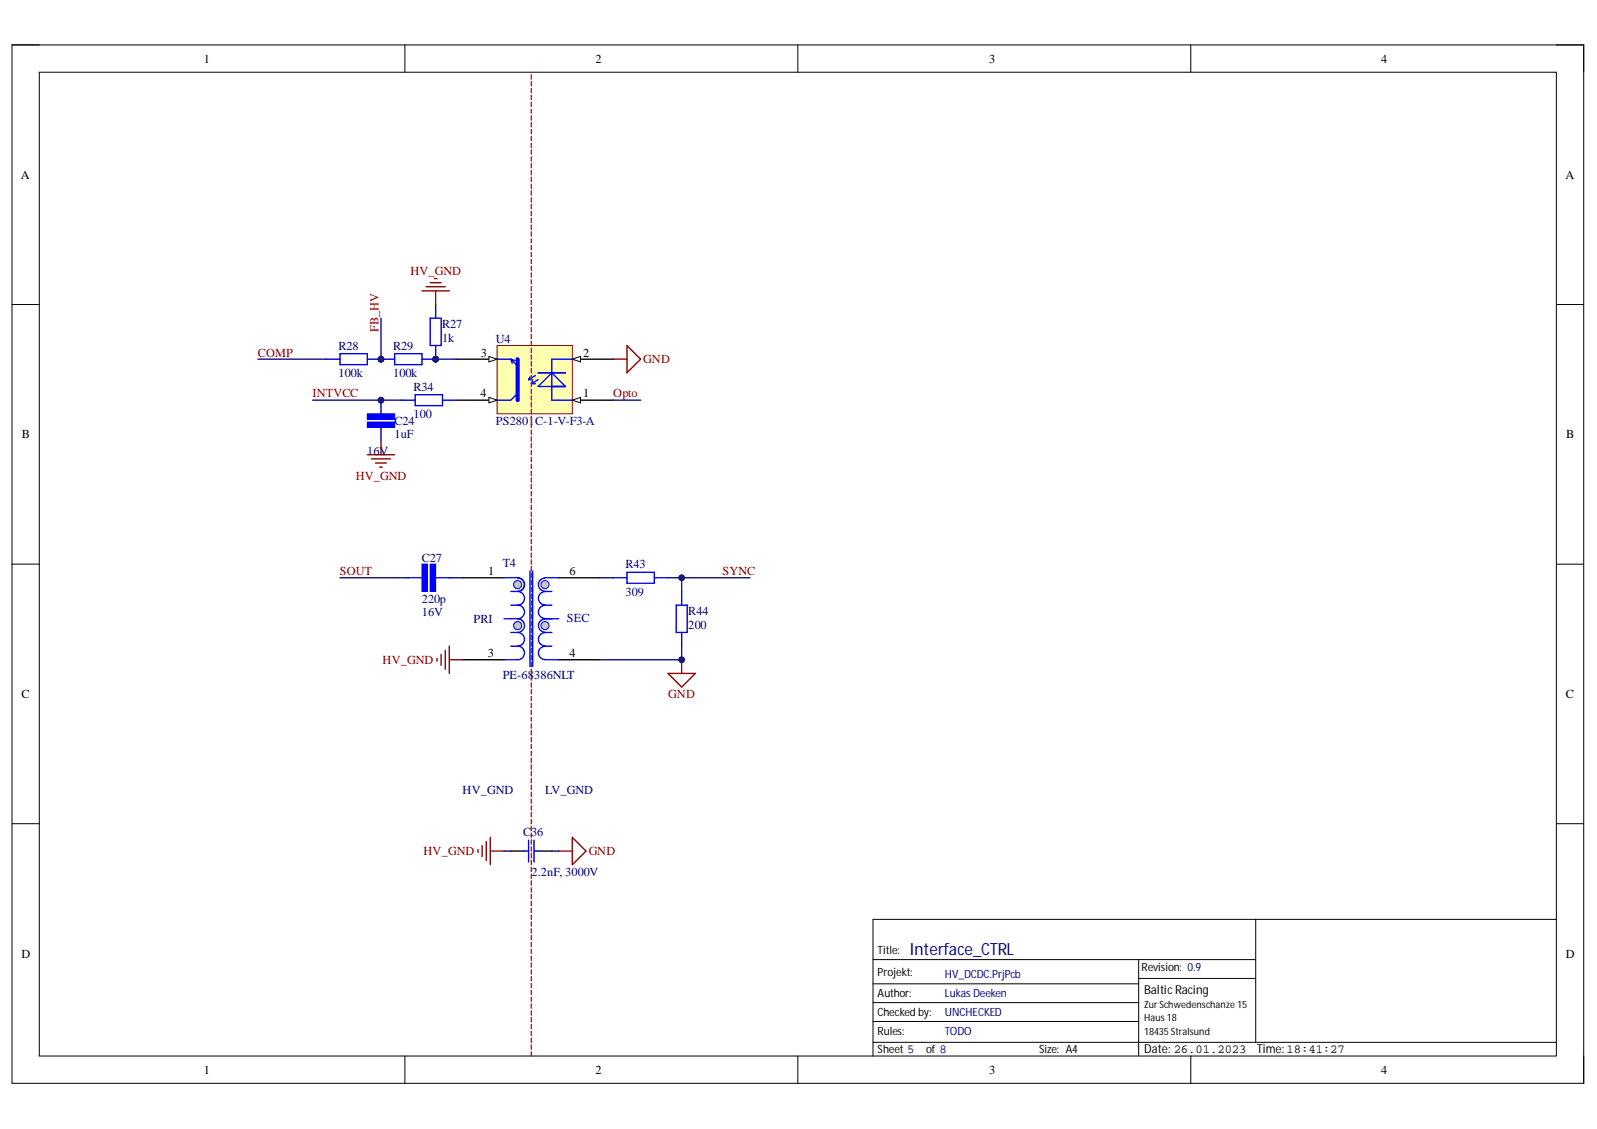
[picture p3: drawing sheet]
<svg xmlns="http://www.w3.org/2000/svg" width="297mm" height="210mm" viewBox="0 0 297 210" stroke-linecap="round" stroke-linejoin="round" font-family="sans-serif">
<defs><g id="words">
<text font-size="3.1" fill="#000080" x="169.2" y="177.6">Interface_CTRL</text>
<g font-size="2.3">
<text x="37.9" y="11.7">1</text>
<text x="110.8" y="11.7">2</text>
<text x="184" y="11.7">3</text>
<text x="256.9" y="11.7">4</text>
<text x="3.9" y="33.3">A</text>
<text x="291.2" y="33.3">A</text>
<text x="89.4" y="66.3">3</text>
<text x="108.5" y="66.3">2</text>
<text x="89.4" y="73.9">4</text>
<text x="108.5" y="73.9">1</text>
<text x="4.1" y="81.5">B</text>
<text x="291.3" y="81.5">B</text>
<text x="90.8" y="107">1</text>
<text x="105.9" y="107">6</text>
<text x="90.7" y="122.2">3</text>
<text x="105.9" y="122.2">4</text>
<text x="4" y="129.8">C</text>
<text x="291.2" y="129.8">C</text>
<text x="4" y="178.1">D</text>
<text x="291.2" y="178.1">D</text>
<text x="212.8" y="184.8">BalticRacing</text>
<text x="212.8" y="195.8">Date: 26.01.2023</text>
<text x="233.8" y="195.8">Time:18:41:27</text>
<text x="37.9" y="199.6">1</text>
<text x="110.8" y="199.6">2</text>
<text x="184" y="199.6">3</text>
<text x="256.9" y="199.6">4</text>
</g>
<g font-size="2.3" fill="#800000">
<text x="76.3" y="51.1">HV_GND</text>
<text x="70.4" y="61.7" transform="rotate(-90 70.4 61.7)">FB_HV</text>
<text x="48" y="66.3">COMP</text>
<text x="119.6" y="67.6">GND</text>
<text x="58.1" y="73.9">INTVCC</text>
<text x="114.1" y="73.9">Opto</text>
<text x="66.2" y="89.2">HV_GND</text>
<text x="63.2" y="107">SOUT</text>
<text x="134.4" y="107">SYNC</text>
<text x="71.2" y="123.4">HV_GND</text>
<text x="124.3" y="129.8">GND</text>
<text x="78.8" y="159">HV_GND</text>
<text x="109.5" y="159">GND</text>
</g>
<g font-size="2.3" fill="#000080">
<text x="63" y="65">R28</text>
<text x="73.1" y="65">R29</text>
<text x="82.2" y="63.5">1k</text>
<text x="82.2" y="61">R27</text>
<text x="92.2" y="63.8">U4</text>
<text x="63" y="70.1">100k</text>
<text x="73.1" y="70.1">100k</text>
<text x="76.9" y="77.7">100</text>
<text x="76.9" y="72.6">R34</text>
<text x="73.4" y="81.5">1uF</text>
<text x="73.4" y="79">C24</text>
<text x="92.2" y="79">PS2801C-1-V-F3-A</text>
<text x="68.3" y="84.6">16V</text>
<text x="78.4" y="104.4">C27</text>
<text x="93.5" y="105.4">T4</text>
<text x="116.3" y="105.7">R43</text>
<text x="78.4" y="112">220p</text>
<text x="116.3" y="110.8">309</text>
<text x="78.4" y="114.6">16V</text>
<text x="88.1" y="115.8">PRI</text>
<text x="105.4" y="115.6">SEC</text>
<text x="128" y="116.9">200</text>
<text x="128" y="114.3">R44</text>
<text x="93.5" y="126.2">PE-68386NLT</text>
<text x="86.1" y="147.5">HV_GND</text>
<text x="101.4" y="147.5">LV_GND</text>
<text x="97.3" y="155.5">C36</text>
<text x="98.8" y="162.9">2.2nF, 3000V</text>
</g>
<g font-size="2.1">
<text x="163.2" y="177.4">Title:</text>
<text x="163.2" y="185.3">Author:</text>
<text x="163.2" y="181.4">Projekt:</text>
<text x="212.3" y="180.5">Revision: 0.9</text>
<text x="163.2" y="188.9">Checked by:</text>
<text x="163.2" y="195.8">Sheet 5</text>
<text x="163.2" y="192.4">Rules:</text>
<text x="172.3" y="195.8">of 8</text>
<text x="193.3" y="195.8">Size: A4</text>
</g>
<g font-size="2.1" fill="#000080">
<text x="175.7" y="185.3">LukasDeeken</text>
<text x="175.7" y="181.9">HV_DCDC.PrjPcb</text>
<text x="175.7" y="188.9">UNCHECKED</text>
<text x="175.7" y="192.4">TODO</text>
</g>
<g font-size="1.9">
<text x="212.8" y="187.5">ZurSchwedenschanze15</text>
<text x="212.8" y="189.9">Haus18</text>
<text x="212.8" y="192.4">18435Stralsund</text>
</g>
</g></defs>
<path d="M2.2 8.4h292.4v193h-292.4z" fill="none" stroke="#000" stroke-width=".19"/>
<path d="M7.3 13.4h282.2v182.9h-282.2z" fill-rule="evenodd" fill="#fff"/>
<g fill="none" stroke="#000" stroke-width=".19">
<path d="M2.2 8.3h5.1M7.3 13.4h282.2v182.9h-282.2zM75.3 8.3v5.1M148.4 8.3v5.1M221.5 8.4v5M289.5 8.4h5.1v5M2.2 56.6h5.1M289.5 56.6h5.1M2.2 104.9h5.1M289.5 104.9h5.1M2.2 153.1h5.1M289.5 153.1h5.1"/>
<path d="M162.4 178.4h71.2M211.8 178.4v17.9M233.6 170.9v22.9M289.5 170.9h-127.1v25.4M75.3 196.3v5.1M148.4 196.3v5.1M162.4 193.8h127.1M162.4 186.4h49.4M162.4 189.9h49.4M162.4 182.9h49.4M211.8 181.9h21.8M221.5 196.3v5.1"/>
<path d="M294.6 196.3v5.1"/>
</g>
<path d="M92.5 64.2h14v12.7h-14z" fill-rule="evenodd" fill="#ffffb0"/>
<path d="M92.5 64.2h14v12.7h-14z" fill="none" stroke="#800000" stroke-width=".19"/>
<path d="M106.5 74.4h7.6" fill="none" stroke="#000" stroke-width=".25"/>
<path d="M106.5 74.4l1.5-.5v1z" fill="#f8fcff"/>
<path d="M106.5 74.4l1.5-.5v1z" fill="none" stroke="#000" stroke-width=".19"/>
<path d="M106.5 66.8h7.6" fill="none" stroke="#000" stroke-width=".25"/>
<path d="M106.5 66.8l1.5-.5v1z" fill="#f8fcff"/>
<path d="M106.5 66.8l1.5-.5v1z" fill="none" stroke="#000" stroke-width=".19"/>
<path d="M84.8 66.8h7.7" fill="none" stroke="#000" stroke-width=".25"/>
<path d="M90.9 66.3l1.6 .5-1.6 .5z" fill="#f8fcff"/>
<path d="M90.9 66.3l1.6 .5-1.6 .5z" fill="none" stroke="#000" stroke-width=".19"/>
<path d="M84.8 74.4h7.7" fill="none" stroke="#000" stroke-width=".25"/>
<path d="M90.9 73.9l1.6 .5-1.6 .5z" fill="#f8fcff"/>
<path d="M90.9 73.9l1.6 .5-1.6 .5z" fill="none" stroke="#000" stroke-width=".19"/>
<g fill="none" stroke="#00f" stroke-width=".25">
<path d="M74.7 74.4h2.5M77.2 73.4h5.1v2h-5.1zM82.3 74.4h2.5M92.5 66.8h2.5M95 66.8l1.3 1.2v5.1l-1.3 1.3h-2.5M95 66.8l.3 .7M95 66.8l.8 .2M98.3 70.6h.8M98.6 70.1l-.3 .5M98.8 71.3h.8M99.1 70.8l-.3 .5M99.6 69.8l-1.3 .8"/>
<path d="M100.1 71.9l2.5-2.6 2.6 2.6zM100.1 69.3h5.1M100.1 70.6l-1.3 .7M106.5 66.8h-3.9v7.6h3.9"/>
</g>
<path d="M96.3 66.8v7.6" fill="none" stroke="#00f" stroke-width=".76"/>
<path d="M114.1 66.8h2.5M116.6 64.2l2.6 2.6-2.6 2.5zM88.9 158v.5M89.7 157.2v2M90.4 156.4v3.6M91.2 158.2h2.5M91.2 155.7v5.1M103.9 158.2h2.6M106.5 155.7l2.5 2.5-2.5 2.6z" fill="none" stroke="#800000" stroke-width=".25"/>
<g fill="none" stroke="#f00" stroke-width=".25">
<path d="M98.8 13.9v.8M98.8 15.2v.8M98.8 16.4v.8M98.8 17.7v.8M98.8 19v.8M98.8 20.3v.7M98.8 21.5v.8M98.8 22.8v.8M98.8 24.1v.8M98.8 25.3v.8M98.8 26.6v.8M98.8 27.9v.8"/>
<path d="M98.8 29.1v.8M98.8 30.4v.8M98.8 31.7v.8M98.8 33v.8M98.8 34.2v.8M98.8 35.5v.8M98.8 36.8v.8M98.8 38v.8M98.8 39.3v.8M98.8 40.6v.8M98.8 41.8v.8M98.8 43.1v.8"/>
<path d="M98.8 44.4v.8M98.8 45.7v.8M98.8 46.9v.8M98.8 48.2v.8M98.8 49.5v.8M98.8 50.7v.8M98.8 52v.8M98.8 53.3v.8M98.8 54.5v.8M98.8 55.8v.8M98.8 57.1v.8M98.8 58.4v.8"/>
<path d="M98.8 59.6v.8M98.8 60.9v.8M98.8 62.2v.8M98.8 63.4v.8M98.8 64.7v.8M98.8 66v.8M98.8 67.3v.7M98.8 68.5v.8M98.8 69.8v.8M98.8 71.1v.8M98.8 72.3v.8M98.8 73.6v.8"/>
<path d="M98.8 74.9v.8M98.8 76.1v.8M98.8 77.4v.8M98.8 78.7v.8M98.8 80v.7M98.8 81.2v.8M98.8 82.5v.8M98.8 83.8v.8M98.8 85v.8M98.8 86.3v.8M98.8 87.6v.8M98.8 88.8v.8"/>
<path d="M98.8 90.1v.8M98.8 91.4v.8M98.8 92.7v.8M98.8 93.9v.8M98.8 95.2v.8M98.8 96.5v.8M98.8 97.7v.8M98.8 99v.8M98.8 100.3v.8M98.8 101.5v.8M98.8 102.8v.8M98.8 104.1v.8"/>
<path d="M98.8 105.4v.8M98.8 106.6v.8M98.8 107.9v.8M98.8 109.2v.8M98.8 110.4v.8M98.8 111.7v.8M98.8 113v.8M98.8 114.2v.8M98.8 115.5v.8M98.8 116.8v.8M98.8 118.1v.7M98.8 119.3v.8"/>
<path d="M98.8 120.6v.8M98.8 121.9v.8M98.8 123.1v.8M98.8 124.4v.8M98.8 125.7v.8M98.8 127v.7M98.8 128.2v.8M98.8 129.5v.8M98.8 130.8v.8M98.8 132v.8M98.8 133.3v.8M98.8 134.6v.8"/>
<path d="M98.8 135.8v.8M98.8 137.1v.8M98.8 138.4v.8M98.8 139.7v.7M98.8 140.9v.8M98.8 142.2v.8M98.8 143.5v.8M98.8 144.7v.8M98.8 146v.8M98.8 147.3v.8M98.8 148.5v.8M98.8 149.8v.8"/>
<path d="M98.8 151.1v.8M98.8 152.4v.7M98.8 153.6v.8M98.8 154.9v.8M98.8 156.2v.8M98.8 157.4v.8M98.8 158.7v.8M98.8 160v.8M98.8 161.2v.8M98.8 162.5v.8M98.8 163.8v.8M98.8 165.1v.7"/>
<path d="M98.8 166.3v.8M98.8 167.6v.8M98.8 168.9v.8M98.8 170.1v.8M98.8 171.4v.8M98.8 172.7v.8M98.8 173.9v.8M98.8 175.2v.8M98.8 176.5v.8M98.8 177.8v.7M98.8 179v.8M98.8 180.3v.8"/>
<path d="M98.8 181.6v.8M98.8 182.8v.8M98.8 184.1v.8M98.8 185.4v.8M98.8 186.6v.8M98.8 187.9v.8M98.8 189.2v.8M98.8 190.5v.8M98.8 191.7v.8M98.8 193v.8M98.8 194.3v.8M98.8 195.5v.8"/>
</g>
<circle cx="70.9" cy="74.4" r=".51" fill="#000080"/>
<circle cx="70.9" cy="74.4" r=".51" fill="none" stroke="#000080" stroke-width=".19"/>
<path d="M68.3 78.5h5.1v1h-5.1z" fill-rule="evenodd" fill="#00f"/>
<path d="M68.3 78.5h5.1v1h-5.1z" fill="none" stroke="#00f" stroke-width=".19"/>
<path d="M68.3 76.9h5.1v1.1h-5.1z" fill-rule="evenodd" fill="#00f"/>
<path d="M68.3 76.9h5.1v1.1h-5.1z" fill="none" stroke="#00f" stroke-width=".19"/>
<path d="M70.9 74.4v2.5M70.9 79.5v2.5" fill="none" stroke="#00f" stroke-width=".25"/>
<circle cx="70.9" cy="74.4" r=".51" fill="#000080"/>
<circle cx="70.9" cy="74.4" r=".51" fill="none" stroke="#000080" stroke-width=".19"/>
<circle cx="70.9" cy="66.8" r=".51" fill="#000080"/>
<circle cx="70.9" cy="66.8" r=".51" fill="none" stroke="#000080" stroke-width=".19"/>
<circle cx="81" cy="66.8" r=".51" fill="#000080"/>
<circle cx="81" cy="66.8" r=".51" fill="none" stroke="#000080" stroke-width=".19"/>
<path d="M70.9 66.8h2.5M73.4 65.8h5.1v2h-5.1z" fill="none" stroke="#00f" stroke-width=".25"/>
<circle cx="70.9" cy="66.8" r=".51" fill="#000080"/>
<circle cx="70.9" cy="66.8" r=".51" fill="none" stroke="#000080" stroke-width=".19"/>
<path d="M78.5 66.8h2.5" fill="none" stroke="#00f" stroke-width=".25"/>
<circle cx="81" cy="66.8" r=".51" fill="#000080"/>
<circle cx="81" cy="66.8" r=".51" fill="none" stroke="#000080" stroke-width=".19"/>
<circle cx="81" cy="66.8" r=".51" fill="#000080"/>
<circle cx="81" cy="66.8" r=".51" fill="none" stroke="#000080" stroke-width=".19"/>
<path d="M80 59.2h2v5h-2zM81 64.2v2.6" fill="none" stroke="#00f" stroke-width=".25"/>
<circle cx="81" cy="66.8" r=".51" fill="#000080"/>
<circle cx="81" cy="66.8" r=".51" fill="none" stroke="#000080" stroke-width=".19"/>
<g fill="none" stroke="#00f" stroke-width=".25">
<path d="M81 56.6v2.6M93.7 107.4h2.6a1.27 1.27 0 0 1 1.3 1.3 1.27 1.27 0 0 1-1.3 1.3M95 110h1.3M95 112.5h1.3M95 117.6h1.3M96.3 110a1.27 1.27 0 0 1 1.3 1.2 1.27 1.27 0 0 1-1.3 1.3M96.3 112.5a1.27 1.27 0 0 1 1.3 1.3 1.27 1.27 0 0 1-1.3 1.2 1.27 1.27 0 0 1 1.2 1.3 1.27 1.27 0 0 1-1.2 1.3M96.3 117.6a1.27 1.27 0 0 1 1.2 1.2 1.27 1.27 0 0 1-1.2 1.3M98.6 106.2v17.7M99.1 106.2v17.7M101.3 107.5a1.22 1.22 0 0 0-1.2 1.2 1.22 1.22 0 0 0 1.3 1.2M101.3 110a1.22 1.22 0 0 0-1.2 1.3 1.22 1.22 0 0 0 1.3 1.2"/>
<path d="M101.3 112.6a1.22 1.22 0 0 0-1.2 1.2 1.22 1.22 0 0 0 1.3 1.2M101.4 107.4h2.5M101.4 110h1.2M101.4 112.5h1.2M95 120.1h1.3M96.3 120.1a1.27 1.27 0 0 1 1.3 1.3 1.27 1.27 0 0 1-1.3 1.3h-2.6"/>
</g>
<path d="M86.1 107.4h7.6M103.9 107.4h7.6M86.1 122.7h7.6M103.9 122.7h7.6" fill="none" stroke="#000" stroke-width=".25"/>
<circle cx="96.3" cy="108.7" r=".76" fill="#c0c0c0"/>
<circle cx="96.3" cy="108.7" r=".76" fill="none" stroke="#00f" stroke-width=".19"/>
<path d="M93.7 115h2.6M96.3 107.4a1.27 1.27 0 0 1 1.3 1.3 1.27 1.27 0 0 1-1.3 1.3M101.3 115.1a1.22 1.22 0 0 0-1.2 1.2 1.22 1.22 0 0 0 1.3 1.2M101.3 117.6a1.22 1.22 0 0 0-1.2 1.3 1.22 1.22 0 0 0 1.3 1.2M101.4 117.6h1.2M101.4 115h2.5M101.3 120.2a1.22 1.22 0 0 0-1.2 1.2 1.22 1.22 0 0 0 1.3 1.2M101.4 120.1h1.2M101.4 122.7h2.5" fill="none" stroke="#00f" stroke-width=".25"/>
<circle cx="96.3" cy="116.3" r=".76" fill="#c0c0c0"/>
<circle cx="96.3" cy="116.3" r=".76" fill="none" stroke="#00f" stroke-width=".19"/>
<circle cx="101.4" cy="108.7" r=".76" fill="#c0c0c0"/>
<circle cx="101.4" cy="108.7" r=".76" fill="none" stroke="#00f" stroke-width=".19"/>
<circle cx="101.4" cy="116.3" r=".76" fill="#c0c0c0"/>
<circle cx="101.4" cy="116.3" r=".76" fill="none" stroke="#00f" stroke-width=".19"/>
<path d="M114.1 107.4h2.5M116.6 106.4h5.1v2h-5.1zM121.7 107.4h2.5M125.8 112.5h2v5.1h-2zM126.8 110v2.5M126.8 117.6v2.5" fill="none" stroke="#00f" stroke-width=".25"/>
<path d="M78.5 54.1h5.1M79.2 53.3h3.6M80 52.6h2M80.8 51.8h.5M81 54.1v2.5M68.3 84.6h5.1M69.1 85.3h3.5M69.8 86.1h2.1M70.6 86.8h.5M70.9 82v2.6M124.2 125.2h5.1l-2.5 2.5zM126.8 122.7v2.5" fill="none" stroke="#800000" stroke-width=".25"/>
<circle cx="126.8" cy="122.7" r=".51" fill="#000080"/>
<circle cx="126.8" cy="122.7" r=".51" fill="none" stroke="#000080" stroke-width=".19"/>
<path d="M78.5 104.9h1v5.1h-1z" fill-rule="evenodd" fill="#00f"/>
<path d="M78.5 104.9h1v5.1h-1z" fill="none" stroke="#00f" stroke-width=".19"/>
<path d="M80 104.9h1v5.1h-1z" fill-rule="evenodd" fill="#00f"/>
<path d="M80 104.9h1v5.1h-1z" fill="none" stroke="#00f" stroke-width=".19"/>
<path d="M75.9 107.4h2.6M81 107.4h2.6" fill="none" stroke="#00f" stroke-width=".25"/>
<path d="M81.3 122.4v.5M82 121.6v2.1M82.8 120.9v3.5M83.6 120.1v5.1M83.6 122.7h2.5" fill="none" stroke="#800000" stroke-width=".25"/>
<circle cx="70.9" cy="66.8" r=".51" fill="#000080"/>
<circle cx="70.9" cy="66.8" r=".51" fill="none" stroke="#000080" stroke-width=".19"/>
<path d="M60.7 66.8h2.5M63.2 65.8h5.1v2h-5.1zM68.3 66.8h2.6" fill="none" stroke="#00f" stroke-width=".25"/>
<circle cx="70.9" cy="66.8" r=".51" fill="#000080"/>
<circle cx="70.9" cy="66.8" r=".51" fill="none" stroke="#000080" stroke-width=".19"/>
<path d="M95 158.2h2.6M100.1 158.2h2.5" fill="none" stroke="#000" stroke-width=".25"/>
<path d="M97.6 158.2h.7M98.3 156.2v4.1M99.3 156.2v4.1M99.3 158.2h.8" fill="none" stroke="#00f" stroke-width=".25"/>
<path d="M48 66.8h12.7M58.2 74.4h16.5" fill="none" stroke="#000080" stroke-width=".25"/>
<circle cx="70.9" cy="74.4" r=".51" fill="#000080"/>
<circle cx="70.9" cy="74.4" r=".51" fill="none" stroke="#000080" stroke-width=".19"/>
<path d="M81 66.8h3.8M63.2 107.4h12.7" fill="none" stroke="#000080" stroke-width=".25"/>
<circle cx="81" cy="66.8" r=".51" fill="#000080"/>
<circle cx="81" cy="66.8" r=".51" fill="none" stroke="#000080" stroke-width=".19"/>
<path d="M83.6 107.4h2.5M126.8 120.1v2.6h-15.3M93.7 158.2h1.3M102.6 158.2h1.3" fill="none" stroke="#000080" stroke-width=".25"/>
<circle cx="126.8" cy="122.7" r=".51" fill="#000080"/>
<circle cx="126.8" cy="122.7" r=".51" fill="none" stroke="#000080" stroke-width=".19"/>
<path d="M111.5 107.4h2.6M124.2 107.4h2.6v2.6" fill="none" stroke="#000080" stroke-width=".25"/>
<circle cx="126.8" cy="107.4" r=".51" fill="#000080"/>
<circle cx="126.8" cy="107.4" r=".51" fill="none" stroke="#000080" stroke-width=".19"/>
<path d="M126.8 107.4h12.7" fill="none" stroke="#000080" stroke-width=".25"/>
<circle cx="126.8" cy="107.4" r=".51" fill="#000080"/>
<circle cx="126.8" cy="107.4" r=".51" fill="none" stroke="#000080" stroke-width=".19"/>
<path d="M70.9 59.2v7.6" fill="none" stroke="#000080" stroke-width=".25"/>
<circle cx="70.9" cy="66.8" r=".51" fill="#000080"/>
<circle cx="70.9" cy="66.8" r=".51" fill="none" stroke="#000080" stroke-width=".19"/>
<path d="M114.1 74.4h5.1" fill="none" stroke="#000080" stroke-width=".25"/>
<use href="#words"/>
</svg>
